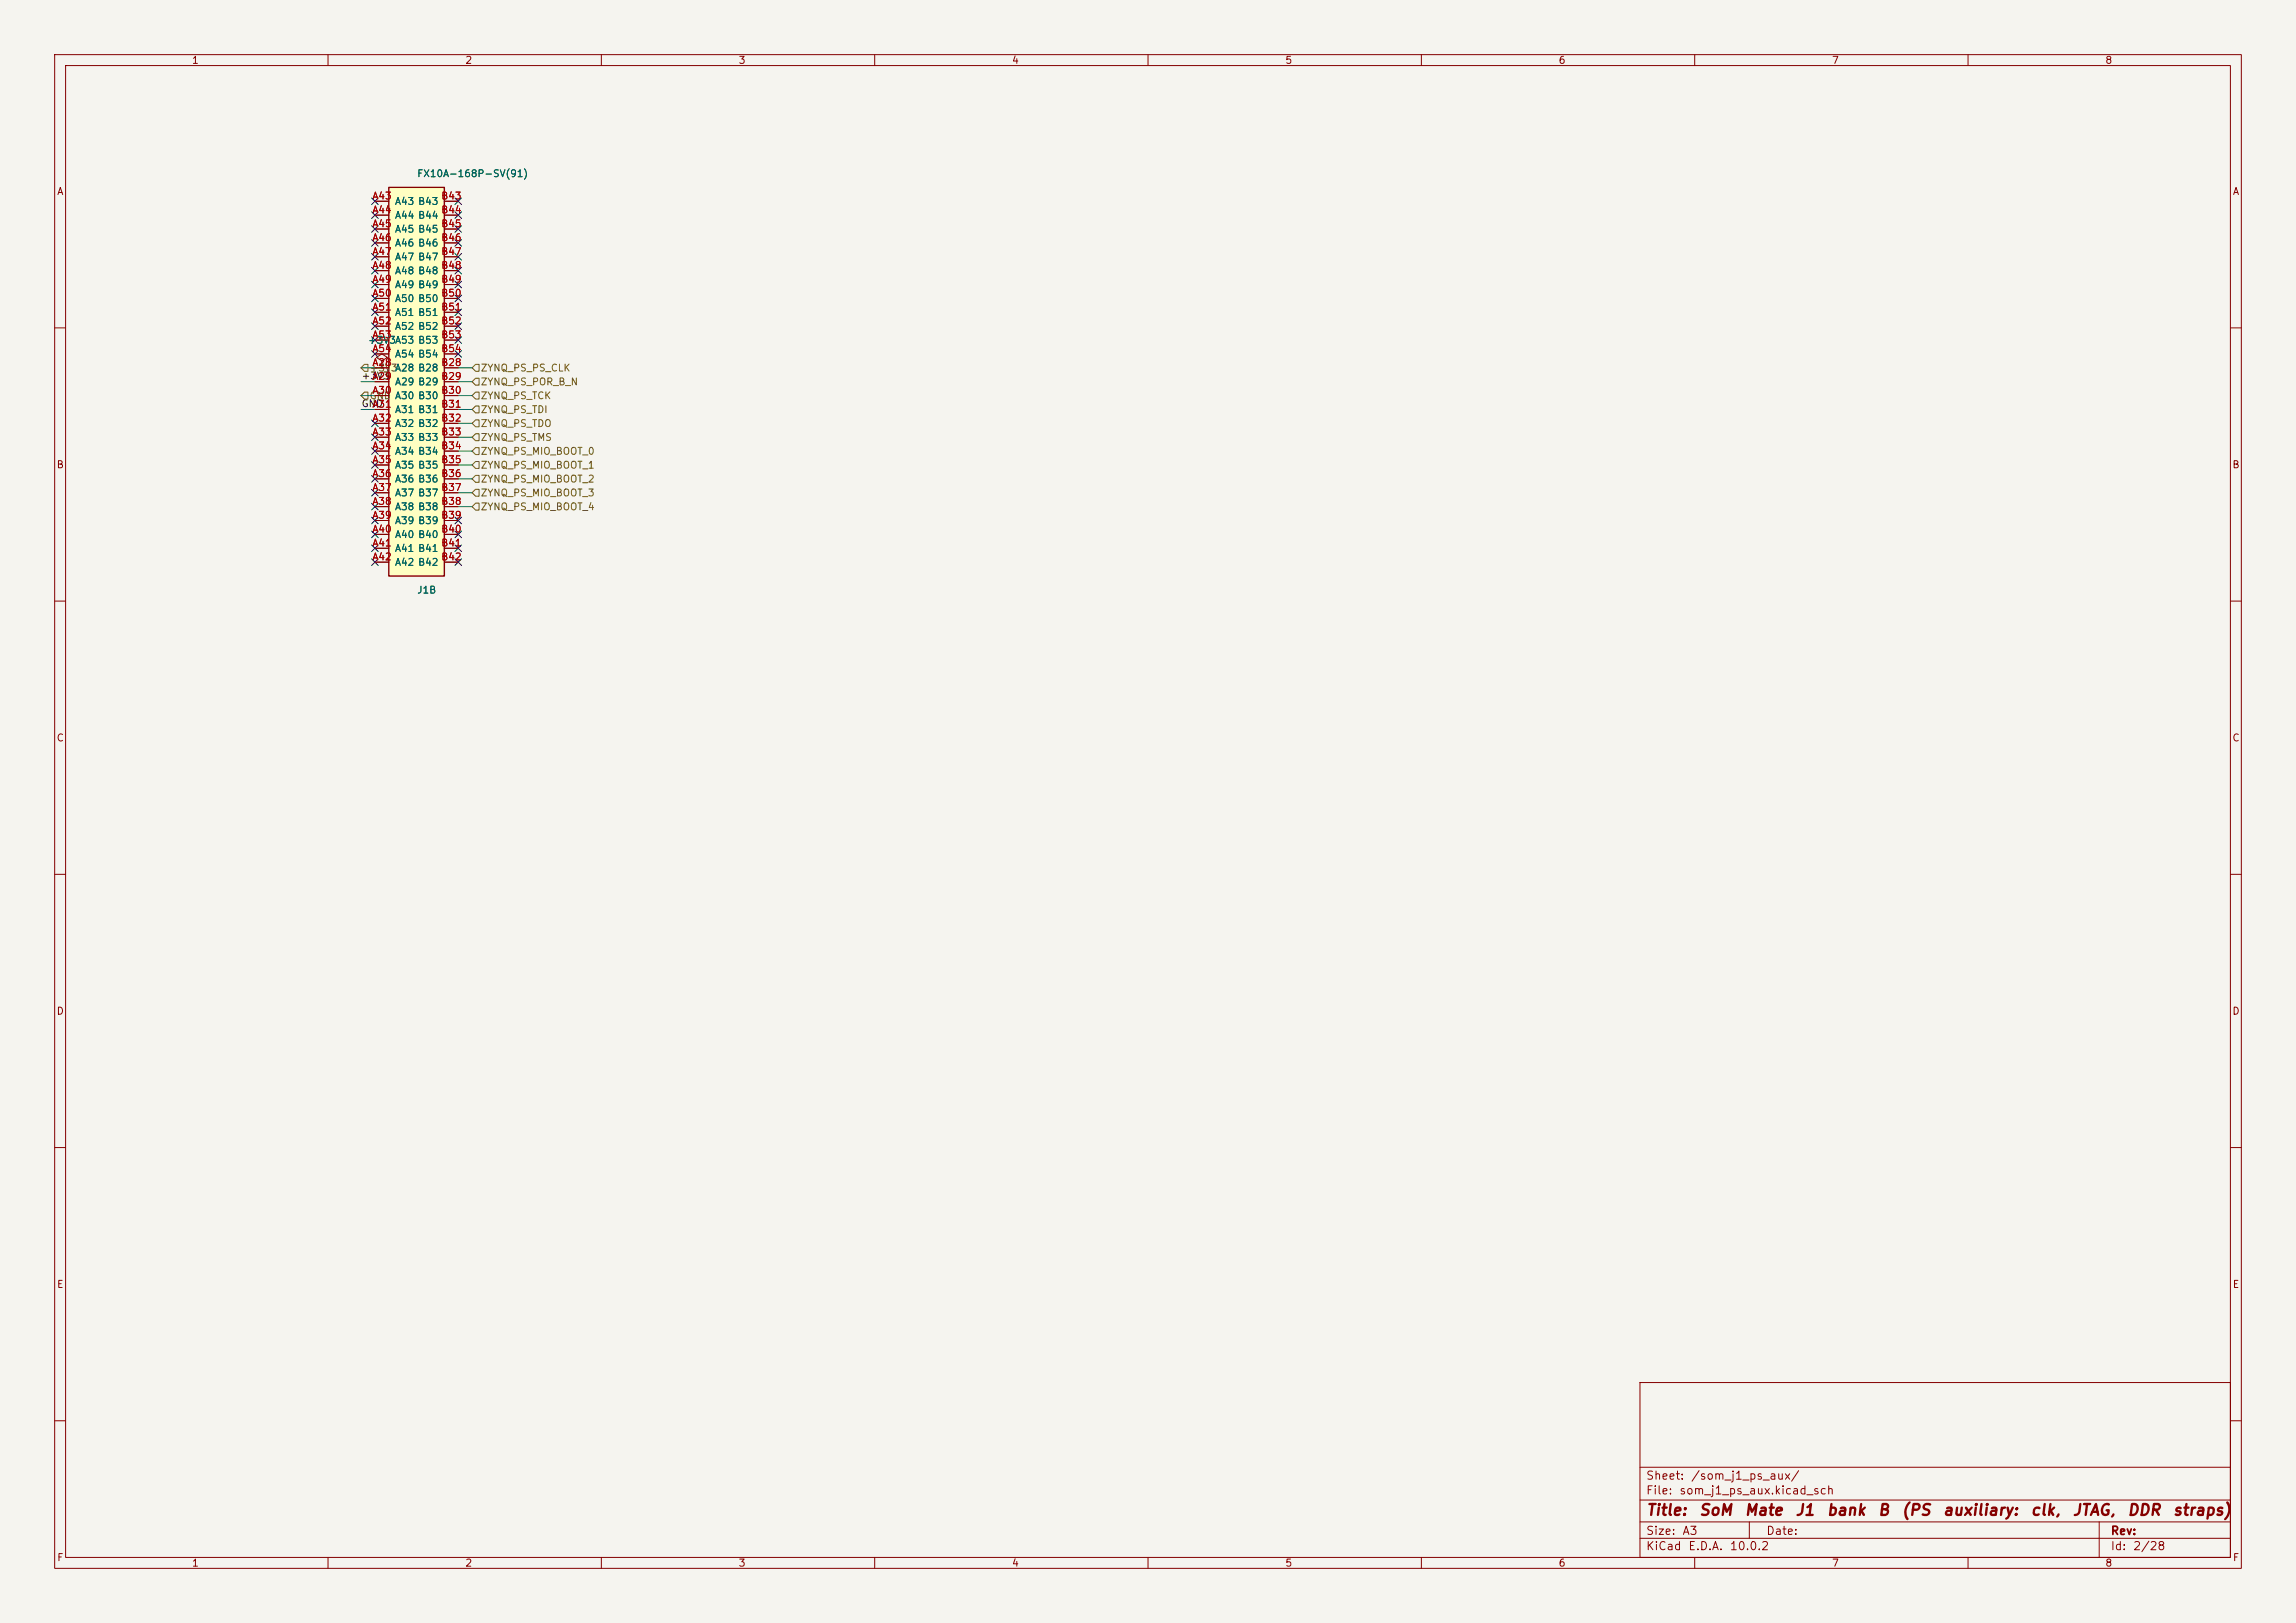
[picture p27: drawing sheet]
<svg xmlns="http://www.w3.org/2000/svg" width="420mm" height="297mm" viewBox="0 0 420 297" stroke-linecap="round" stroke-linejoin="round" font-family="sans-serif">
<defs><g id="words">
<g font-size="2" fill="#840000">
<text x="301" y="277.8">Title:</text>
<text x="310.7" y="277.8">SoM</text>
<text x="319" y="277.8">Mate</text>
<text x="328.3" y="277.8">J1</text>
<text x="334" y="277.8">bank</text>
<text x="343.4" y="277.8">B</text>
<text x="347.7" y="277.8">(PS</text>
<text x="355.3" y="277.8">auxiliary:</text>
<text x="371.3" y="277.8">clk,</text>
<text x="379" y="277.8">JTAG,</text>
<text x="389" y="277.8">DDR</text>
<text x="397.3" y="277.8">straps)</text>
</g>
<g font-size="1.5" fill="#840000">
<text x="301" y="273.8">File:</text>
<text x="301" y="271.1">Sheet:</text>
<text x="307.1" y="273.8">som_j1_ps_aux.kicad_sch</text>
<text x="309.2" y="271.1">/som_j1_ps_aux/</text>
<text x="301" y="281.2">Size:</text>
<text x="307.6" y="281.2">A3</text>
<text x="323" y="281.2">Date:</text>
<text x="386" y="281.2">Rev:</text>
<text x="301" y="284">KiCad</text>
<text x="308.7" y="284">E.D.A.</text>
<text x="316.3" y="284">10.0.2</text>
<text x="386" y="284">Id:</text>
<text x="390.1" y="284">2/28</text>
</g>
<g font-size="1.3" fill="#840000">
<text x="35" y="12">1</text>
<text x="85" y="12">2</text>
<text x="135" y="12">3</text>
<text x="185" y="12">4</text>
<text x="235" y="12">5</text>
<text x="285" y="12">6</text>
<text x="335" y="12">7</text>
<text x="385" y="12">8</text>
<text x="10.3" y="36">A</text>
<text x="408.3" y="36">A</text>
<text x="10.3" y="86">B</text>
<text x="408.2" y="86">B</text>
<text x="10.3" y="136">C</text>
<text x="408.2" y="136">C</text>
<text x="10.3" y="186">D</text>
<text x="408.2" y="186">D</text>
<text x="10.3" y="236">E</text>
<text x="408.3" y="236">E</text>
<text x="10.3" y="286">F</text>
<text x="35" y="287">1</text>
<text x="85" y="287">2</text>
<text x="135" y="287">3</text>
<text x="185" y="287">4</text>
<text x="235" y="287">5</text>
<text x="285" y="287">6</text>
<text x="335" y="287">7</text>
<text x="385" y="287">8</text>
<text x="408.3" y="286">F</text>
</g>
<g font-size="1.3" fill="#006464">
<text x="76.2" y="32.7">FX10A-168P-SV(91)</text>
<text x="72.1" y="37.8">A43 B43</text>
<text x="72.1" y="40.3">A44 B44</text>
<text x="72.1" y="42.9">A45 B45</text>
<text x="72.1" y="45.4">A46 B46</text>
<text x="72.1" y="48">A47 B47</text>
<text x="72.1" y="50.5">A48 B48</text>
<text x="72.1" y="53">A49 B49</text>
<text x="72.1" y="55.6">A50 B50</text>
<text x="72.1" y="58.1">A51 B51</text>
<text x="67.2" y="63.2">+3V3A53 B53</text>
<text x="72.1" y="60.7">A52 B52</text>
<text x="72.1" y="65.7">A54 B54</text>
<text x="72.1" y="68.3">A28 B28</text>
<text x="72.1" y="70.8">A29 B29</text>
<text x="72.1" y="75.9">A31 B31</text>
<text x="72.1" y="73.4">A30 B30</text>
<text x="72.1" y="78.4">A32 B32</text>
<text x="72.1" y="81">A33 B33</text>
<text x="72.1" y="83.5">A34 B34</text>
<text x="72.1" y="86.1">A35 B35</text>
<text x="72.1" y="88.6">A36 B36</text>
<text x="72.1" y="91.1">A37 B37</text>
<text x="72.1" y="93.7">A38 B38</text>
<text x="72.1" y="96.2">A39 B39</text>
<text x="72.1" y="98.8">A40 B40</text>
<text x="72.1" y="101.3">A41 B41</text>
<text x="72.1" y="103.8">A42 B42</text>
<text x="76.2" y="108.9">J1B</text>
</g>
<g font-size="1.3" fill="#a90000">
<text x="68" y="36.8">A43</text>
<text x="68" y="39.3">A44</text>
<text x="68" y="41.9">A45</text>
<text x="80.6" y="36.8">B43</text>
<text x="80.6" y="39.3">B44</text>
<text x="80.6" y="41.9">B45</text>
<text x="68" y="44.4">A46</text>
<text x="68" y="47">A47</text>
<text x="80.6" y="44.4">B46</text>
<text x="80.6" y="47">B47</text>
<text x="68" y="49.5">A48</text>
<text x="68" y="52">A49</text>
<text x="80.6" y="49.5">B48</text>
<text x="80.6" y="52">B49</text>
<text x="68" y="54.6">A50</text>
<text x="68" y="57.1">A51</text>
<text x="68" y="59.7">A52</text>
<text x="80.6" y="54.6">B50</text>
<text x="80.6" y="57.1">B51</text>
<text x="80.6" y="59.7">B52</text>
<text x="68" y="62.2">A53</text>
<text x="68" y="64.7">A54</text>
<text x="80.6" y="62.2">B53</text>
<text x="80.6" y="64.7">B54</text>
<text x="68" y="67.3">A28</text>
<text x="68" y="69.8">A29</text>
<text x="80.6" y="67.3">B28</text>
<text x="80.6" y="69.8">B29</text>
<text x="68" y="72.4">A30</text>
<text x="68" y="74.9">A31</text>
<text x="68" y="77.4">A32</text>
<text x="80.6" y="72.4">B30</text>
<text x="80.6" y="74.9">B31</text>
<text x="80.6" y="77.4">B32</text>
<text x="68" y="80">A33</text>
<text x="68" y="82.5">A34</text>
<text x="80.6" y="80">B33</text>
<text x="80.6" y="82.5">B34</text>
<text x="68" y="85.1">A35</text>
<text x="68" y="87.6">A36</text>
<text x="80.6" y="85.1">B35</text>
<text x="80.6" y="87.6">B36</text>
<text x="68" y="90.1">A37</text>
<text x="68" y="92.7">A38</text>
<text x="68" y="95.2">A39</text>
<text x="80.6" y="90.1">B37</text>
<text x="80.6" y="92.7">B38</text>
<text x="80.6" y="95.2">B39</text>
<text x="68" y="97.8">A40</text>
<text x="68" y="100.3">A41</text>
<text x="80.6" y="97.8">B40</text>
<text x="80.6" y="100.3">B41</text>
<text x="68" y="102.8">A42</text>
<text x="80.6" y="102.8">B42</text>
</g>
<g font-size="1.3" fill="#0f0f0f">
<text x="66" y="69.7">+3V3</text>
<text x="66" y="74.8">GND</text>
</g>
<g font-size="1.3" fill="#725600">
<text x="67.5" y="68.3">+3V3</text>
<text x="87.8" y="68.3">ZYNQ_PS_PS_CLK</text>
<text x="87.8" y="70.8">ZYNQ_PS_POR_B_N</text>
<text x="67.5" y="73.4">GND A30 B30</text>
<text x="87.8" y="73.4">ZYNQ_PS_TCK</text>
<text x="87.8" y="75.9">ZYNQ_PS_TDI</text>
<text x="87.8" y="78.4">ZYNQ_PS_TDO</text>
<text x="87.8" y="81">ZYNQ_PS_TMS</text>
<text x="87.8" y="83.5">ZYNQ_PS_MIO_BOOT_0</text>
<text x="87.8" y="88.6">ZYNQ_PS_MIO_BOOT_2</text>
<text x="87.8" y="86.1">ZYNQ_PS_MIO_BOOT_1</text>
<text x="87.8" y="93.7">ZYNQ_PS_MIO_BOOT_4</text>
<text x="87.8" y="91.1">ZYNQ_PS_MIO_BOOT_3</text>
</g>
</g></defs>
<path d="M0 0h420v297h-420z" fill="#f5f4ef" stroke="#f5f4ef" stroke-width=".18"/>
<g fill="none" stroke="#840000" stroke-width=".18">
<path d="M10 10h400v277h-400zM12 12h396v273h-396zM60 10v2M110 10v2M160 10v2M210 10v2M260 10v2M310 10v2M360 10v2M10 60h2M408 60h2M10 110h2"/>
<path d="M408 110h2M10 160h2M408 160h2M10 210h2M408 210h2M300 253h108v32h-108zM10 260h2M300 278.5h108M300 274.5h108M300 268.5h108M320 278.5v3M384 278.5v6.5"/>
<path d="M408 260h2M60 285v2M110 285v2M160 285v2M210 285v2M260 285v2M300 281.5h108M310 285v2M360 285v2"/>
</g>
<path d="M71.1 34.3h10.2v71.1h-10.2z" fill="#ffffc2"/>
<path d="M71.1 34.3h10.2v71.1h-10.2z" fill="none" stroke="#840000" stroke-width=".25"/>
<g fill="none" stroke="#840000" stroke-width=".18">
<path d="M68.6 36.8h2.5M68.6 39.4h2.5M81.3 36.8h2.5M81.3 39.4h2.5M68.6 41.9h2.5M68.6 44.5h2.5M68.6 47h2.5M68.6 49.5h2.5M68.6 52.1h2.5M68.6 54.6h2.5M68.6 57.2h2.5M68.6 59.7h2.5"/>
<path d="M81.3 41.9h2.5M81.3 44.5h2.5M81.3 47h2.5M81.3 49.5h2.5M81.3 52.1h2.5M81.3 54.6h2.5M81.3 57.2h2.5M81.3 59.7h2.5M68.6 67.3h2.5M68.6 69.9h2.5M68.6 72.4h2.5M68.6 74.9h2.5"/>
<path d="M68.6 77.5h2.5M68.6 62.2h2.5M68.6 64.8h2.5M69.8 66l1.1-.6-1.1-.6-1 .6 1 .6v1.3M69.8 67.3h.1M81.3 67.3h2.5M81.3 69.9h2.5M81.3 72.4h2.5M81.3 74.9h2.5M81.3 77.5h2.5M81.3 62.2h2.5M81.3 64.8h2.5"/>
<path d="M68.6 80h2.5M68.6 82.6h2.5M68.6 85.1h2.5M68.6 87.6h2.5M68.6 90.2h2.5M68.6 92.7h2.5M68.6 95.3h2.5M68.6 97.8h2.5M81.3 80h2.5M81.3 82.6h2.5M81.3 85.1h2.5M81.3 87.6h2.5"/>
<path d="M81.3 90.2h2.5M81.3 92.7h2.5M81.3 95.3h2.5M81.3 97.8h2.5M68.6 100.3h2.5M68.6 102.9h2.5M81.3 100.3h2.5M81.3 102.9h2.5"/>
</g>
<g fill="none" stroke="#725600" stroke-width=".18">
<path d="M66.7 71.8h.6v1.2h-.6l-.7-.6zM66.7 66.7h.6v1.2h-.6l-.7-.6zM87 66.7h.6v1.2h-.6l-.6-.6zM87 69.2h.6v1.3h-.6l-.6-.6zM87 71.8h.6v1.2h-.6l-.6-.6zM87 74.3h.6v1.3h-.6l-.6-.7zM87 76.8h.6v1.3h-.6l-.6-.6zM87 79.4h.6v1.2h-.6l-.6-.6zM87 87h.6v1.3h-.6l-.6-.7zM87 92.1h.6v1.2h-.6l-.6-.6zM87 89.5h.6v1.3h-.6l-.6-.6zM87 81.9h.6v1.3h-.6l-.6-.6z"/>
<path d="M87 84.5h.6v1.2h-.6l-.6-.6z"/>
</g>
<g fill="none" stroke="#009600" stroke-width=".18">
<path d="M66 72.4h2.6M66 69.9h2.6M66 67.3h3.8M66 74.9h2.6M83.8 72.4h2.6M83.8 69.9h2.6M83.8 67.3h2.6M83.8 77.5h2.6M83.8 74.9h2.6M83.8 85.1h2.6M83.8 82.6h2.6M83.8 80h2.6"/>
<path d="M83.8 92.7h2.6M83.8 90.2h2.6M83.8 87.6h2.6"/>
</g>
<g fill="none" stroke="#000084" stroke-width=".18">
<path d="M68 38.8l1.2 1.2M68 36.2l1.2 1.2M69.2 38.8l-1.2 1.2M69.2 36.2l-1.2 1.2M83.2 36.2l1.2 1.2M83.2 38.8l1.2 1.2M84.4 36.2l-1.2 1.2M84.4 38.8l-1.2 1.2M68 46.4l1.2 1.2M68 43.8l1.2 1.3M68 59.1l1.2 1.2M68 56.5l1.2 1.3"/>
<path d="M68 54l1.2 1.2M68 51.5l1.2 1.2M68 48.9l1.2 1.2M68 41.3l1.2 1.2M69.2 46.4l-1.2 1.2M69.2 43.8l-1.2 1.3M69.2 59.1l-1.2 1.2M69.2 56.5l-1.2 1.3M69.2 51.5l-1.2 1.2M69.2 54l-1.2 1.2M69.2 48.9l-1.2 1.2M69.2 41.3l-1.2 1.2"/>
<path d="M83.2 54l1.2 1.2M83.2 59.1l1.2 1.2M83.2 43.8l1.2 1.3M83.2 41.3l1.2 1.2M83.2 46.4l1.2 1.2M83.2 48.9l1.2 1.2M83.2 51.5l1.2 1.2M83.2 56.5l1.2 1.3M84.4 43.8l-1.2 1.3M84.4 59.1l-1.2 1.2M84.4 41.3l-1.2 1.2M84.4 46.4l-1.2 1.2"/>
<path d="M84.4 48.9l-1.2 1.2M84.4 51.5l-1.2 1.2M84.4 54l-1.2 1.2M84.4 56.5l-1.2 1.3M68 61.6l1.2 1.2M68 64.2l1.2 1.2M68 76.9l1.2 1.2M68 79.4l1.2 1.2M69.2 76.9l-1.2 1.2M69.2 79.4l-1.2 1.2M69.2 61.6l-1.2 1.2M69.2 64.2l-1.2 1.2"/>
<path d="M83.2 61.6l1.2 1.2M83.2 64.2l1.2 1.2M84.4 61.6l-1.2 1.2M84.4 64.2l-1.2 1.2M68 97.2l1.2 1.2M68 99.7l1.2 1.2M68 84.5l1.2 1.2M68 81.9l1.2 1.3M68 87l1.2 1.2M68 89.6l1.2 1.2M68 92.1l1.2 1.2M68 94.6l1.2 1.3"/>
<path d="M69.2 97.2l-1.2 1.2M69.2 99.7l-1.2 1.2M69.2 81.9l-1.2 1.3M69.2 84.5l-1.2 1.2M69.2 87l-1.2 1.2M69.2 89.6l-1.2 1.2M69.2 92.1l-1.2 1.2M69.2 94.6l-1.2 1.3M83.2 94.6l1.2 1.3M83.2 97.2l1.2 1.2M83.2 99.7l1.2 1.2M84.4 94.6l-1.2 1.3"/>
<path d="M84.4 97.2l-1.2 1.2M84.4 99.7l-1.2 1.2M68 102.3l1.2 1.2M69.2 102.3l-1.2 1.2M83.2 102.3l1.2 1.2M84.4 102.3l-1.2 1.2"/>
</g>
<use href="#words"/>
</svg>
